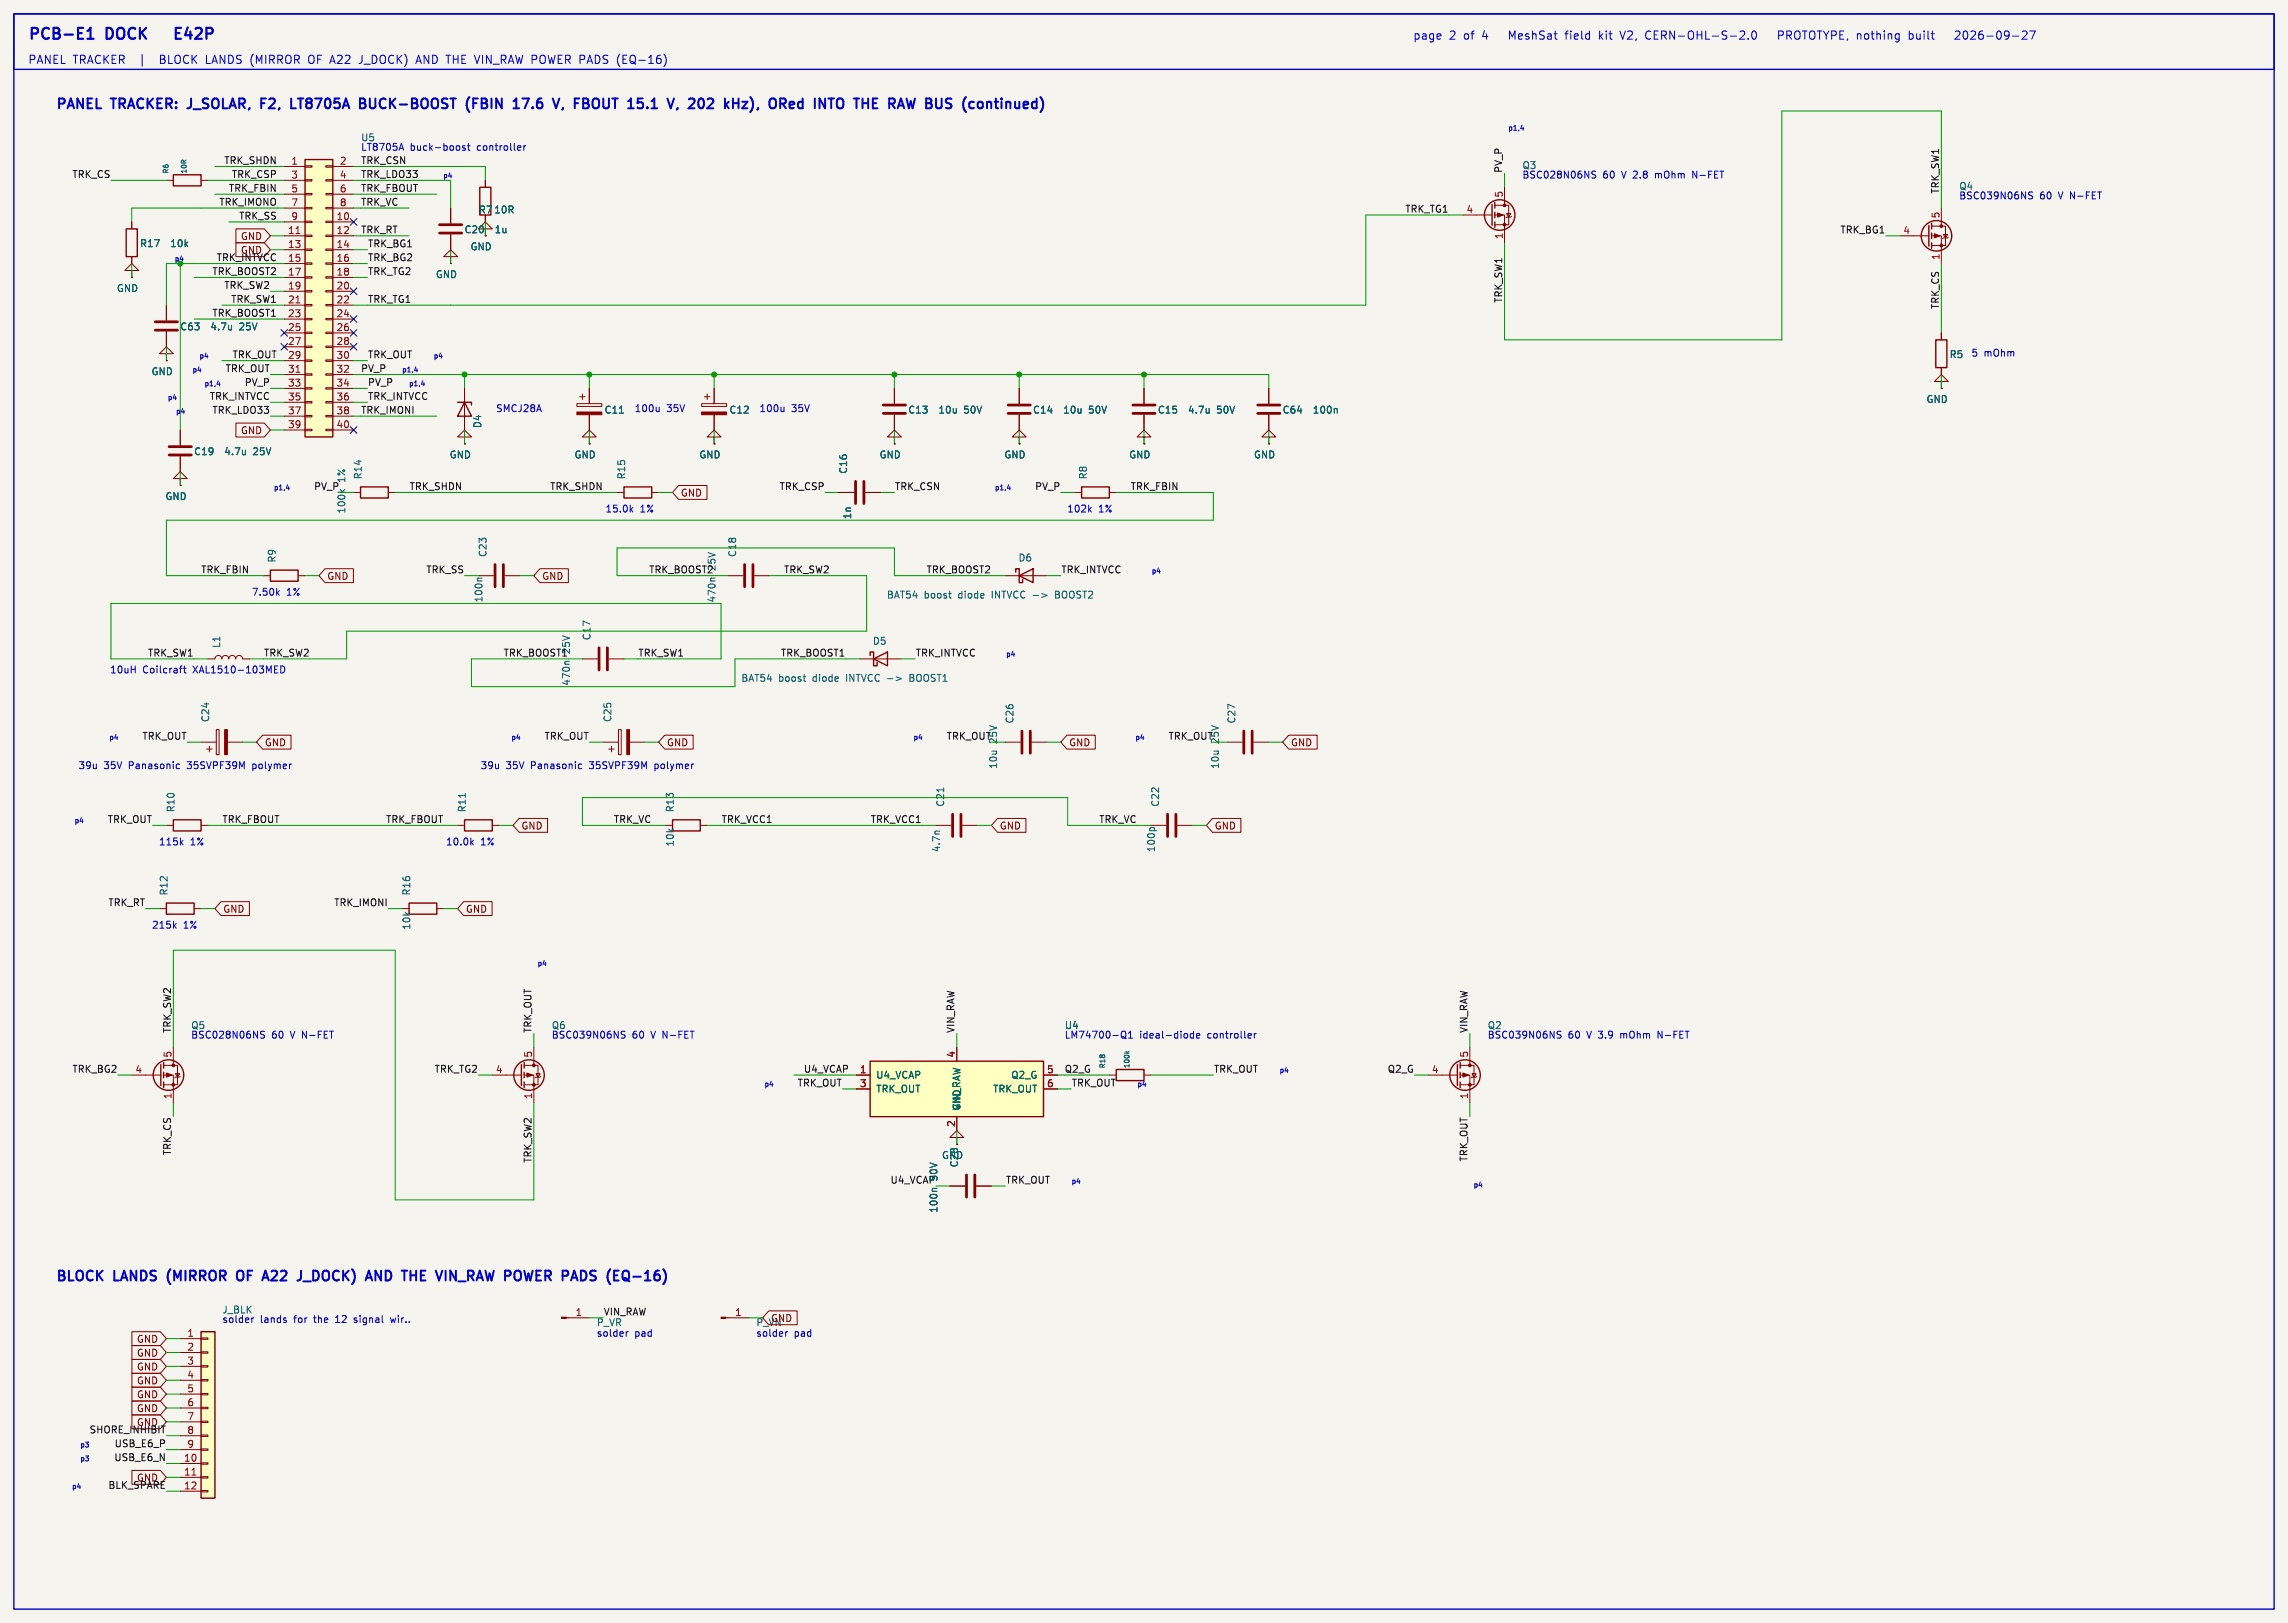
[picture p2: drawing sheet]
<svg xmlns="http://www.w3.org/2000/svg" width="419mm" height="297mm" viewBox="0 0 419 297" stroke-linecap="round" stroke-linejoin="round" font-family="sans-serif">
<defs><g id="words">
<g font-size="2.8" fill="#0000c2">
<text x="5.1" y="7.4">PCB-E1</text>
<text x="19.6" y="7.4">DOCK</text>
<text x="34.7" y="7.4">E42P</text>
</g>
<g font-size="2.5" fill="#0000c2">
<text x="10.2" y="20.1">PANEL</text>
<text x="20.6" y="20.1">TRACKER: J_SOLAR,</text>
<text x="49.3" y="20.1">F2,</text>
<text x="55.6" y="20.1">LT8705A</text>
<text x="68.9" y="20.1">BUCK-BOOST</text>
<text x="89.1" y="20.1">(FBIN</text>
<text x="98.5" y="20.1">17.6</text>
<text x="106.6" y="20.1">V,</text>
<text x="111.1" y="20.1">FBOUT</text>
<text x="121.7" y="20.1">15.1</text>
<text x="129.8" y="20.1">V,</text>
<text x="134.3" y="20.1">202</text>
<text x="141.5" y="20.1">kHz),</text>
<text x="150.4" y="20.1">ORed</text>
<text x="159.4" y="20.1">INTO</text>
<text x="167.5" y="20.1">THE</text>
<text x="174.5" y="20.1">RAW BUS</text>
<text x="189.4" y="20.1">(continued)</text>
<text x="10.2" y="234.7">BLOCK</text>
<text x="21" y="234.7">LANDS</text>
<text x="31.5" y="234.7">(MIRROR</text>
<text x="45" y="234.7">OF</text>
<text x="50.5" y="234.7">A22</text>
<text x="57.6" y="234.7">J_DOCK)</text>
<text x="70.9" y="234.7">AND</text>
<text x="78.2" y="234.7">THE</text>
<text x="85.2" y="234.7">VIN_RAW POWER</text>
<text x="109.6" y="234.7">PADS</text>
<text x="118.5" y="234.7">(EQ-16)</text>
</g>
<g font-size="2.1" fill="#0000c2">
<text x="5.1" y="11.8">PANEL TRACKER</text>
<text x="25.7" y="11.8">|</text>
<text x="29.7" y="11.8">BLOCK</text>
<text x="38.3" y="11.8">LANDS (MIRROR</text>
<text x="57.4" y="11.8">OF A22</text>
<text x="67" y="11.8">J_DOCK)</text>
<text x="77.7" y="11.8">AND THE VIN_RAW POWER PADS (EQ-16)</text>
<text x="258.8" y="7.4">page</text>
<text x="265.4" y="7.4">2</text>
<text x="268.2" y="7.4">of</text>
<text x="271.7" y="7.4">4</text>
<text x="277" y="7.4">MeshSat</text>
<text x="287.5" y="7.4">field</text>
<text x="293.8" y="7.4">kit</text>
<text x="297.9" y="7.4">V2,</text>
<text x="302.6" y="7.4">CERN-OHL-S-2.0</text>
<text x="327.4" y="7.4">PROTOTYPE, nothing</text>
<text x="351.6" y="7.4">built</text>
<text x="360.6" y="7.4">2026-09-27</text>
</g>
<g font-size="1.8" fill="#0000c2">
<text x="66" y="27.7">LT8705A</text>
<text x="66" y="26.1">U5</text>
<text x="75.1" y="27.7">buck-boost</text>
<text x="87.5" y="27.7">controller</text>
<text x="278.8" y="32.8">BSC028N06NS</text>
<text x="278.8" y="31.1">Q3</text>
<text x="293.6" y="32.8">60</text>
<text x="297.2" y="32.8">V 2.8</text>
<text x="303.7" y="32.8">mOhm</text>
<text x="310.7" y="32.8">N-FET</text>
<text x="358.8" y="35">Q4</text>
<text x="358.8" y="36.6">BSC039N06NS</text>
<text x="373.6" y="36.6">60</text>
<text x="377.2" y="36.6">V N-FET</text>
<text x="361" y="65.4">5</text>
<text x="363.4" y="65.4">mOhm</text>
<text x="90.8" y="75.5">SMCJ28A</text>
<text x="116.2" y="75.5">100u</text>
<text x="122.1" y="75.5">35V</text>
<text x="139" y="75.5">100u</text>
<text x="145" y="75.5">35V</text>
<text x="110.8" y="93.9">15.0k</text>
<text x="117.2" y="93.9">1%</text>
<text x="195.4" y="93.9">102k</text>
<text x="201.2" y="93.9">1%</text>
<text x="46" y="109.2">7.50k</text>
<text x="52.5" y="109.2">1%</text>
<text x="20.1" y="123.4">10uH</text>
<text x="26.1" y="123.4">Coilcraft</text>
<text x="35.5" y="123.4">XAL1510-103MED</text>
<text x="14.3" y="140.9">39u</text>
<text x="19" y="140.9">35V</text>
<text x="23.7" y="140.9">Panasonic</text>
<text x="34.6" y="140.9">35SVPF39M</text>
<text x="46.7" y="140.9">polymer</text>
<text x="87.9" y="140.9">39u</text>
<text x="92.7" y="140.9">35V</text>
<text x="97.4" y="140.9">Panasonic</text>
<text x="108.3" y="140.9">35SVPF39M</text>
<text x="120.4" y="140.9">polymer</text>
<text x="29" y="154.9">115k</text>
<text x="34.8" y="154.9">1%</text>
<text x="81.6" y="154.9">10.0k</text>
<text x="88" y="154.9">1%</text>
<text x="27.8" y="170.1">215k</text>
<text x="33.6" y="170.1">1%</text>
<text x="34.9" y="190.3">BSC028N06NS</text>
<text x="34.9" y="188.6">Q5</text>
<text x="49.8" y="190.3">60</text>
<text x="53.3" y="190.3">V N-FET</text>
<text x="101" y="190.3">BSC039N06NS</text>
<text x="101" y="188.6">Q6</text>
<text x="115.8" y="190.3">60</text>
<text x="119.4" y="190.3">V N-FET</text>
<text x="194.9" y="190.3">LM74700-Q1</text>
<text x="208.8" y="190.3">ideal-diode</text>
<text x="221.3" y="190.3">controller</text>
<text x="272.4" y="190.3">BSC039N06NS</text>
<text x="272.4" y="188.6">Q2</text>
<text x="287.2" y="190.3">60</text>
<text x="290.8" y="190.3">V 3.9</text>
<text x="297.3" y="190.3">mOhm</text>
<text x="304.3" y="190.3">N-FET</text>
<text x="40.6" y="242.3">solder</text>
<text x="40.6" y="240.7">J_BLK</text>
<text x="47.7" y="242.3">lands</text>
<text x="54" y="242.3">for</text>
<text x="57.8" y="242.3">the</text>
<text x="62" y="242.3">12</text>
<text x="65.5" y="242.3">signal</text>
<text x="72.5" y="242.3">wir..</text>
<text x="109.2" y="244.9">solder</text>
<text x="116.3" y="244.9">pad</text>
<text x="138.4" y="244.9">solder</text>
<text x="145.5" y="244.9">pad</text>
</g>
<g font-size="1.8" fill="#0f0f0f">
<text x="13.2" y="32.7">TRK_CS</text>
<text x="41" y="30.1">TRK_SHDN</text>
<text x="41.8" y="35.2">TRK_FBIN</text>
<text x="42.4" y="32.7">TRK_CSP</text>
<text x="66" y="32.7">TRK_LDO33</text>
<text x="66" y="30.1">TRK_CSN</text>
<text x="66" y="35.2">TRK_FBOUT</text>
<text x="275.2" y="31.8" transform="rotate(-90 275.2 31.8)">PV_P</text>
<text x="355.3" y="35.6" transform="rotate(-90 355.3 35.6)">TRK_SW1</text>
<text x="40.1" y="37.8">TRK_IMONO</text>
<text x="43.7" y="40.3">TRK_SS</text>
<text x="66" y="37.8">TRK_VC</text>
<text x="257.3" y="39">TRK_TG1</text>
<text x="39.6" y="47.9">TRK_INTVCC</text>
<text x="44" y="46.7">GND</text>
<text x="66" y="42.8">TRK_RT</text>
<text x="67.3" y="47.9">TRK_BG2</text>
<text x="67.3" y="45.4">TRK_BG1</text>
<text x="337" y="42.8">TRK_BG1</text>
<text x="38.8" y="50.5">TRK_BOOST2</text>
<text x="41" y="53">TRK_SW2</text>
<text x="67.3" y="50.5">TRK_TG2</text>
<text x="38.8" y="58.1">TRK_BOOST1</text>
<text x="42.3" y="55.5">TRK_SW1</text>
<text x="67.3" y="55.5">TRK_TG1</text>
<text x="275.2" y="55.5" transform="rotate(-90 275.2 55.5)">TRK_SW1</text>
<text x="355.3" y="56.7" transform="rotate(-90 355.3 56.7)">TRK_CS</text>
<text x="42.5" y="65.7">TRK_OUT</text>
<text x="67.3" y="65.7">TRK_OUT</text>
<text x="41.2" y="68.2">TRK_OUT</text>
<text x="44.7" y="70.8">PV_P</text>
<text x="66" y="68.2">PV_P</text>
<text x="67.3" y="70.8">PV_P</text>
<text x="38.3" y="73.3">TRK_INTVCC</text>
<text x="38.8" y="75.9">TRK_LDO33</text>
<text x="66" y="75.9">TRK_IMONI</text>
<text x="67.3" y="73.3">TRK_INTVCC</text>
<text x="57.4" y="89.8">PV_P</text>
<text x="63.4" y="88.3" transform="rotate(-90 63.4 88.3)">1%</text>
<text x="74.9" y="89.8">TRK_SHDN</text>
<text x="100.7" y="89.8">TRK_SHDN</text>
<text x="142.7" y="89.8">TRK_CSP</text>
<text x="163.8" y="89.8">TRK_CSN</text>
<text x="189.5" y="89.8">PV_P</text>
<text x="207" y="89.8">TRK_FBIN</text>
<text x="36.7" y="105.1">TRK_FBIN</text>
<text x="78" y="105.1">TRK_SS</text>
<text x="118.8" y="105.1">TRK_BOOST2</text>
<text x="131.3" y="104.5" transform="rotate(-90 131.3 104.5)">25V</text>
<text x="143.5" y="105.1">TRK_SW2</text>
<text x="169.6" y="105.1">TRK_BOOST2</text>
<text x="194.3" y="105.1">TRK_INTVCC</text>
<text x="104.6" y="119.7" transform="rotate(-90 104.6 119.7)">25V</text>
<text x="27" y="120.3">TRK_SW1</text>
<text x="48.3" y="120.3">TRK_SW2</text>
<text x="92.1" y="120.3">TRK_BOOST1</text>
<text x="116.8" y="120.3">TRK_SW1</text>
<text x="142.9" y="120.3">TRK_BOOST1</text>
<text x="167.6" y="120.3">TRK_INTVCC</text>
<text x="26" y="135.5">TRK_OUT</text>
<text x="99.6" y="135.5">TRK_OUT</text>
<text x="173.3" y="135.5">TRK_OUT</text>
<text x="182.8" y="136.2" transform="rotate(-90 182.8 136.2)">25V</text>
<text x="213.9" y="135.5">TRK_OUT</text>
<text x="223.5" y="136.2" transform="rotate(-90 223.5 136.2)">25V</text>
<text x="19.6" y="150.8">TRK_OUT</text>
<text x="40.6" y="150.8">TRK_FBOUT</text>
<text x="70.6" y="150.8">TRK_FBOUT</text>
<text x="112.3" y="150.8">TRK_VC</text>
<text x="132.1" y="150.8">TRK_VCC1</text>
<text x="159.4" y="150.8">TRK_VCC1</text>
<text x="201.2" y="150.8">TRK_VC</text>
<text x="19.8" y="166">TRK_RT</text>
<text x="61.1" y="166">TRK_IMONI</text>
<text x="31.4" y="189.2" transform="rotate(-90 31.4 189.2)">TRK_SW2</text>
<text x="97.4" y="189.2" transform="rotate(-90 97.4 189.2)">TRK_OUT</text>
<text x="174.9" y="189.2" transform="rotate(-90 174.9 189.2)">VIN_RAW</text>
<text x="268.9" y="189.2" transform="rotate(-90 268.9 189.2)">VIN_RAW</text>
<text x="13.2" y="196.5">TRK_BG2</text>
<text x="79.5" y="196.5">TRK_TG2</text>
<text x="147.2" y="196.5">U4_VCAP</text>
<text x="194.9" y="196.5">Q2_G</text>
<text x="222.2" y="196.5">TRK_OUT</text>
<text x="254.1" y="196.5">Q2_G</text>
<text x="146" y="199">TRK_OUT</text>
<text x="196.2" y="199">TRK_OUT</text>
<text x="31.4" y="211.6" transform="rotate(-90 31.4 211.6)">TRK_CS</text>
<text x="97.4" y="213" transform="rotate(-90 97.4 213)">TRK_SW2</text>
<text x="268.9" y="212.8" transform="rotate(-90 268.9 212.8)">TRK_OUT</text>
<text x="163" y="216.8">U4_VCAP</text>
<text x="184.2" y="216.8">TRK_OUT</text>
<text x="110.5" y="241">VIN_RAW</text>
<text x="16.3" y="262.5">SHORE_INHIBIT</text>
<text x="25" y="261.3">GND</text>
<text x="20.8" y="267.6">USB_E6_N</text>
<text x="20.9" y="265.1">USB_E6_P</text>
<text x="19.8" y="272.7">BLK_SPARE</text>
<text x="25" y="271.5">GND</text>
</g>
<g font-size="1.8" fill="#a90000">
<text x="53.3" y="30.2">1</text>
<text x="53.3" y="32.8">3</text>
<text x="53.3" y="35.3">5</text>
<text x="62.2" y="30.2">2</text>
<text x="62.2" y="32.8">4</text>
<text x="62.2" y="35.3">6</text>
<text x="53.3" y="37.8">7</text>
<text x="53.3" y="40.4">9</text>
<text x="61.6" y="40.4">10</text>
<text x="62.2" y="37.8">8</text>
<text x="268.5" y="39.1">4</text>
<text x="275.3" y="36.3" transform="rotate(-90 275.3 36.3)">5</text>
<text x="355.3" y="40.1" transform="rotate(-90 355.3 40.1)">5</text>
<text x="52.7" y="42.9">11</text>
<text x="52.7" y="45.5">13</text>
<text x="61.6" y="42.9">12</text>
<text x="61.6" y="45.5">14</text>
<text x="275.3" y="43.9" transform="rotate(-90 275.3 43.9)">1</text>
<text x="348.5" y="42.9">4</text>
<text x="355.3" y="47.7" transform="rotate(-90 355.3 47.7)">1</text>
<text x="52.7" y="48">15</text>
<text x="52.7" y="50.5">17</text>
<text x="52.7" y="53.1">19</text>
<text x="61.6" y="48">16</text>
<text x="61.6" y="50.5">18</text>
<text x="61.6" y="53.1">20</text>
<text x="52.7" y="55.6">21</text>
<text x="52.7" y="58.2">23</text>
<text x="61.6" y="55.6">22</text>
<text x="61.6" y="58.2">24</text>
<text x="52.7" y="60.7">25</text>
<text x="52.7" y="63.2">27</text>
<text x="52.7" y="65.8">29</text>
<text x="61.6" y="60.7">26</text>
<text x="61.6" y="63.2">28</text>
<text x="61.6" y="65.8">30</text>
<text x="52.7" y="68.3">31</text>
<text x="52.7" y="70.9">33</text>
<text x="61.6" y="68.3">32</text>
<text x="61.6" y="70.9">34</text>
<text x="52.7" y="73.4">35</text>
<text x="52.7" y="75.9">37</text>
<text x="61.6" y="73.4">36</text>
<text x="61.6" y="75.9">38</text>
<text x="52.7" y="78.5">39</text>
<text x="61.6" y="78.5">40</text>
<text x="24.7" y="196.6">4</text>
<text x="31.5" y="193.7" transform="rotate(-90 31.5 193.7)">5</text>
<text x="90.7" y="196.6">4</text>
<text x="97.5" y="193.7" transform="rotate(-90 97.5 193.7)">5</text>
<text x="157.4" y="196.6">1</text>
<text x="175" y="193.7" transform="rotate(-90 175 193.7)">4</text>
<text x="191.7" y="196.6">5</text>
<text x="262.2" y="196.6">4</text>
<text x="269" y="193.7" transform="rotate(-90 269 193.7)">5</text>
<text x="31.5" y="201.4" transform="rotate(-90 31.5 201.4)">1</text>
<text x="97.5" y="201.4" transform="rotate(-90 97.5 201.4)">1</text>
<text x="157.4" y="199.1">3</text>
<text x="191.7" y="199.1">6</text>
<text x="269" y="201.4" transform="rotate(-90 269 201.4)">1</text>
<text x="175" y="206.4" transform="rotate(-90 175 206.4)">2</text>
<text x="34.2" y="244.9">1</text>
<text x="105.3" y="241">1</text>
<text x="134.5" y="241">1</text>
<text x="34.2" y="247.4">2</text>
<text x="34.2" y="249.9">3</text>
<text x="34.2" y="252.5">4</text>
<text x="34.2" y="255">5</text>
<text x="34.2" y="257.6">6</text>
<text x="34.2" y="260.1">7</text>
<text x="34.2" y="262.6">8</text>
<text x="33.6" y="267.7">10</text>
<text x="34.2" y="265.2">9</text>
<text x="33.6" y="270.3">11</text>
<text x="33.6" y="272.8">12</text>
</g>
<g font-size="1.8" fill="#006464">
<text x="87.6" y="39.3">R7</text>
<text x="90.4" y="39.3">10R</text>
<text x="25.6" y="45.4">R17</text>
<text x="31.1" y="45.4">10k</text>
<text x="85" y="42.9">C20</text>
<text x="86.1" y="46">GND</text>
<text x="90.5" y="42.9">1u</text>
<text x="21.3" y="53.7">GND</text>
<text x="79.7" y="51.1">GND</text>
<text x="32.9" y="60.7">C63</text>
<text x="38.4" y="60.7">4.7u</text>
<text x="43.8" y="60.7">25V</text>
<text x="357" y="65.8">R5</text>
<text x="27.7" y="68.9">GND</text>
<text x="110.6" y="75.9">C11</text>
<text x="133.5" y="75.9">C12</text>
<text x="166.3" y="75.9">C13</text>
<text x="171.8" y="75.9">10u</text>
<text x="176.5" y="75.9">50V</text>
<text x="189.1" y="75.9">C14</text>
<text x="194.6" y="75.9">10u</text>
<text x="199.4" y="75.9">50V</text>
<text x="212" y="75.9">C15</text>
<text x="217.5" y="75.9">4.7u</text>
<text x="222.9" y="75.9">50V</text>
<text x="234.8" y="75.9">C64</text>
<text x="240.4" y="75.9">100n</text>
<text x="352.8" y="74">GND</text>
<text x="35.5" y="83.5">C19</text>
<text x="41" y="83.5">4.7u</text>
<text x="46.3" y="83.5">25V</text>
<text x="88.3" y="78.5" transform="rotate(-90 88.3 78.5)">D4</text>
<text x="66.5" y="87.9" transform="rotate(-90 66.5 87.9)">R14</text>
<text x="82.3" y="84.1">GND</text>
<text x="105.1" y="84.1">GND</text>
<text x="114.7" y="87.9" transform="rotate(-90 114.7 87.9)">R15</text>
<text x="128" y="84.1">GND</text>
<text x="155.4" y="86.9" transform="rotate(-90 155.4 86.9)">C16</text>
<text x="161" y="84.1">GND</text>
<text x="183.9" y="84.1">GND</text>
<text x="199.3" y="87.9" transform="rotate(-90 199.3 87.9)">R8</text>
<text x="206.7" y="84.1">GND</text>
<text x="229.6" y="84.1">GND</text>
<text x="30.2" y="91.8">GND</text>
<text x="63.4" y="94.2" transform="rotate(-90 63.4 94.2)">100k</text>
<text x="156.1" y="95.2" transform="rotate(-90 156.1 95.2)">1n</text>
<text x="50.7" y="103.1" transform="rotate(-90 50.7 103.1)">R9</text>
<text x="89.3" y="102.1" transform="rotate(-90 89.3 102.1)">C23</text>
<text x="135" y="102.1" transform="rotate(-90 135 102.1)">C18</text>
<text x="186.5" y="103">D6</text>
<text x="88.6" y="110.4" transform="rotate(-90 88.6 110.4)">100n</text>
<text x="131.3" y="110.4" transform="rotate(-90 131.3 110.4)">470n</text>
<text x="162.4" y="109.8">BAT54</text>
<text x="169.3" y="109.8">boost</text>
<text x="175.6" y="109.8">diode</text>
<text x="182" y="109.8">INTVCC -&gt;</text>
<text x="194" y="109.8">BOOST2</text>
<text x="40.5" y="118.7" transform="rotate(-90 40.5 118.7)">L1</text>
<text x="108.4" y="117.3" transform="rotate(-90 108.4 117.3)">C17</text>
<text x="159.8" y="118.2">D5</text>
<text x="104.6" y="125.7" transform="rotate(-90 104.6 125.7)">470n</text>
<text x="135.7" y="125">BAT54</text>
<text x="142.6" y="125">boost</text>
<text x="149" y="125">diode</text>
<text x="155.3" y="125">INTVCC -&gt;</text>
<text x="167.3" y="125">BOOST1</text>
<text x="38.5" y="132.3" transform="rotate(-90 38.5 132.3)">C24</text>
<text x="112.2" y="132.3" transform="rotate(-90 112.2 132.3)">C25</text>
<text x="185.8" y="132.6" transform="rotate(-90 185.8 132.6)">C26</text>
<text x="226.5" y="132.6" transform="rotate(-90 226.5 132.6)">C27</text>
<text x="182.8" y="140.9" transform="rotate(-90 182.8 140.9)">10u</text>
<text x="223.5" y="140.9" transform="rotate(-90 223.5 140.9)">10u</text>
<text x="32.2" y="148.8" transform="rotate(-90 32.2 148.8)">R10</text>
<text x="85.5" y="148.8" transform="rotate(-90 85.5 148.8)">R11</text>
<text x="123.6" y="148.8" transform="rotate(-90 123.6 148.8)">R13</text>
<text x="173.1" y="147.8" transform="rotate(-90 173.1 147.8)">C21</text>
<text x="212.5" y="147.8" transform="rotate(-90 212.5 147.8)">C22</text>
<text x="123.6" y="155.1" transform="rotate(-90 123.6 155.1)">10k</text>
<text x="172.4" y="156.1" transform="rotate(-90 172.4 156.1)">4.7n</text>
<text x="211.8" y="156.1" transform="rotate(-90 211.8 156.1)">100p</text>
<text x="30.9" y="164.1" transform="rotate(-90 30.9 164.1)">R12</text>
<text x="75.3" y="164.1" transform="rotate(-90 75.3 164.1)">R16</text>
<text x="75.3" y="170.4" transform="rotate(-90 75.3 170.4)">10k</text>
<text x="194.9" y="188.6">U4</text>
<text x="160.4" y="197.7">U4_VCAP</text>
<text x="185.1" y="197.7">Q2_G</text>
<text x="160.4" y="200.3">TRK_OUT</text>
<text x="176.1" y="203.5" transform="rotate(-90 176.1 203.5)">GND</text>
<text x="176.1" y="203.3" transform="rotate(-90 176.1 203.3)">VIN_RAW</text>
<text x="181.8" y="200.3">TRK_OUT</text>
<text x="172.4" y="212.4">GND</text>
<text x="175.7" y="213.9" transform="rotate(-90 175.7 213.9)">C28</text>
<text x="171.9" y="216.2" transform="rotate(-90 171.9 216.2)">50V</text>
<text x="171.9" y="222.2" transform="rotate(-90 171.9 222.2)">100n</text>
<text x="109.2" y="243">P_VR</text>
<text x="138.4" y="243">P_VN</text>
</g>
<g font-size="1.8" fill="#840000">
<text x="44" y="44.1">GND</text>
<text x="44" y="79.7">GND</text>
<text x="124.6" y="91.1">GND</text>
<text x="59.8" y="106.4">GND</text>
<text x="99.2" y="106.4">GND</text>
<text x="48.4" y="136.8">GND</text>
<text x="122.1" y="136.8">GND</text>
<text x="195.7" y="136.8">GND</text>
<text x="236.4" y="136.8">GND</text>
<text x="95.4" y="152.1">GND</text>
<text x="183" y="152.1">GND</text>
<text x="222.4" y="152.1">GND</text>
<text x="40.8" y="167.3">GND</text>
<text x="85.2" y="167.3">GND</text>
<text x="141.1" y="242.3">GND</text>
<text x="25" y="246.1">GND</text>
<text x="25" y="251.1">GND</text>
<text x="25" y="248.6">GND</text>
<text x="25" y="256.2">GND</text>
<text x="25" y="253.7">GND</text>
<text x="25" y="258.8">GND</text>
</g>
<g font-size="1.3" fill="#0000c2">
<text x="276.2" y="24">p1,4</text>
<text x="81.1" y="32.7">p4</text>
<text x="31.9" y="47.9">p4</text>
<text x="36.4" y="65.7">p4</text>
<text x="79.4" y="65.7">p4</text>
<text x="35.2" y="68.2">p4</text>
<text x="37.4" y="70.8">p1,4</text>
<text x="73.6" y="68.2">p1,4</text>
<text x="74.8" y="70.8">p1,4</text>
<text x="30.6" y="73.3">p4</text>
<text x="32.2" y="75.9">p4</text>
<text x="50.1" y="89.8">p1,4</text>
<text x="182.2" y="89.8">p1,4</text>
<text x="210.9" y="105.1">p4</text>
<text x="184.2" y="120.3">p4</text>
<text x="19.9" y="135.5">p4</text>
<text x="93.6" y="135.5">p4</text>
<text x="167.2" y="135.5">p4</text>
<text x="207.9" y="135.5">p4</text>
<text x="13.6" y="150.8">p4</text>
<text x="98.4" y="176.9">p4</text>
<text x="234.3" y="196.5">p4</text>
<text x="139.9" y="199">p4</text>
<text x="208.3" y="199">p4</text>
<text x="196.2" y="216.8">p4</text>
<text x="269.8" y="217.5">p4</text>
<text x="14.6" y="265.1">p3</text>
<text x="14.6" y="267.6">p3</text>
<text x="13.1" y="272.7">p4</text>
</g>
<g font-size="1.3" fill="#006464">
<text x="31.1" y="31.9" transform="rotate(-90 31.1 31.9)">R6</text>
<text x="34.4" y="31.9" transform="rotate(-90 34.4 31.9)">10R</text>
<text x="202.6" y="195.7" transform="rotate(-90 202.6 195.7)">R18</text>
<text x="207.1" y="195.7" transform="rotate(-90 207.1 195.7)">100k</text>
</g>
</g></defs>
<path d="M-.1 0h419.2v297.2h-419.2z" fill="#f5f4ef" stroke="#f5f4ef" stroke-width=".18"/>
<g fill="none" stroke="#840000" stroke-width=".18">
<path d="M355.6 38.1v3.3M348 43.2h5.3M353.8 41.4h2.6v3.6h-2.6M353.8 43.2h1.8v5.1M356 42.9h.7l-.3 .7zM356.9 43.4l-.2 .2h-.7l-.1 .1M209.5 71.1v2.8M209.5 75.9v2.8M355.6 69.9h1.3l-1.3-1.3-1.3 1.3h1.3v1.2M355.6 71.1h.1M355.6 61v1.2M355.6 67.3v1.3"/>
<path d="M163.8 80h1.3l-1.3-1.3-1.2 1.3h1.2v1.3M163.8 81.3h.1M209.5 80h1.3l-1.3-1.3-1.2 1.3h1.2v1.3M209.5 81.3h.1M210.8 151.1h2.8M215.6 151.1h2.8"/>
</g>
<g fill="none" stroke="#840000" stroke-width=".25">
<path d="M353.3 41.3v3.8M353.8 40.9v1M353.8 42.7v1M353.8 44.5v1M354.6 62.2h2v5.1h-2z"/>
<circle cx="354.7" cy="43.2" r="2.79"/>
</g>
<g fill="#840000" stroke="#840000" stroke-width=".18">
<path d="M354.3 42.8l1 .4-1 .4z"/>
<circle cx="355.6" cy="41.4" r=".25"/>
<circle cx="355.6" cy="45" r=".25"/>
</g>
<path d="M207.5 74.2h4.1M207.5 75.7h4.1M213.9 149.1v4.1M215.4 149.1v4.1" fill="none" stroke="#840000" stroke-width=".51"/>
<path d="M221.5 74.8v.8M221.5 75.5l-.1 .1M210.6 151.7l.3-.2h.3l.3 .2" fill="none" stroke="#006464" stroke-width=".18"/>
<path d="M55.9 29.2h5.1v50.8h-5.1z" fill="#ffffc2"/>
<g fill="none" stroke="#840000" stroke-width=".25">
<path d="M55.9 29.2h5.1v50.8h-5.1zM273.3 37.5v3.8M273.8 37.1v1M273.8 38.9v1M273.8 40.6v1.1M83.8 73.7h2.6v.5M85.1 73.7l1.3 2.5h-2.6zM66 89.2h5.1v2h-5.1zM114.3 89.2h5.1v2h-5.1zM198.1 89.2h5.1v2h-5.1zM49.5 104.4h5.1v2h-5.1zM186.1 104.8v-.7h.6v2.6h.6v-.7"/>
<path d="M186.7 105.4l2.5-1.3v2.6z"/>
<circle cx="274.7" cy="39.4" r="2.79"/>
</g>
<g fill="none" stroke="#840000" stroke-width=".18">
<path d="M52.1 30.5h3.8M52.1 33h3.8M52.1 35.6h3.8M52.1 38.1h3.8M55.9 30.4h1.2v.2h-1.2zM55.9 32.9h1.2v.2h-1.2zM55.9 35.4h1.2v.3h-1.2zM55.9 38h1.2v.2h-1.2zM59.7 30.4h1.3v.2h-1.3zM59.7 32.9h1.3v.2h-1.3zM59.7 35.4h1.3v.3h-1.3zM59.7 38h1.3v.2h-1.3z"/>
<path d="M61 30.5h3.8M61 33h3.8M61 35.6h3.8M61 38.1h3.8M268 39.4h5.3M273.8 37.6h2.6v3.5h-2.6M273.8 39.4h1.8v5.1M275.6 34.3v3.3M276 39.1h.7l-.3 .7zM276.9 39.6l-.2 .2h-.7l-.2 .1M52.1 40.6h3.8M52.1 43.2h3.8"/>
<path d="M52.1 45.7h3.8M52.1 48.3h3.8M52.1 50.8h3.8M52.1 53.3h3.8M52.1 55.9h3.8M52.1 58.4h3.8M55.9 40.5h1.2v.3h-1.2zM55.9 43.1h1.2v.2h-1.2zM55.9 45.6h1.2v.2h-1.2zM55.9 48.1h1.2v.3h-1.2zM55.9 50.7h1.2v.2h-1.2zM55.9 53.2h1.2v.3h-1.2z"/>
<path d="M55.9 55.8h1.2v.2h-1.2zM55.9 58.3h1.2v.2h-1.2zM59.7 40.5h1.3v.3h-1.3zM59.7 43.1h1.3v.2h-1.3zM59.7 45.6h1.3v.2h-1.3zM59.7 48.1h1.3v.3h-1.3zM59.7 50.7h1.3v.2h-1.3zM59.7 53.2h1.3v.3h-1.3zM59.7 55.8h1.3v.2h-1.3zM59.7 58.3h1.3v.2h-1.3zM61 40.6h3.8M61 43.2h3.8"/>
<path d="M61 45.7h3.8M61 48.3h3.8M61 50.8h3.8M61 53.3h3.8M61 55.9h3.8M61 58.4h3.8M82.5 47h1.3l-1.3-1.3-1.2 1.3h1.2v1.3M82.5 48.3h.1M33 78.7v2.8M52.1 61h3.8M52.1 63.5h3.8M52.1 66h3.8"/>
<path d="M52.1 68.6h3.8M52.1 71.1h3.8M52.1 73.7h3.8M52.1 76.2h3.8M52.1 78.7h3.8M55.9 60.8h1.2v.3h-1.2zM55.9 63.4h1.2v.2h-1.2zM55.9 65.9h1.2v.3h-1.2zM55.9 68.5h1.2v.2h-1.2zM55.9 71h1.2v.2h-1.2zM55.9 73.5h1.2v.3h-1.2zM55.9 76.1h1.2v.2h-1.2z"/>
<path d="M55.9 78.6h1.2v.3h-1.2zM59.7 60.8h1.3v.3h-1.3zM59.7 63.4h1.3v.2h-1.3zM59.7 65.9h1.3v.3h-1.3zM59.7 68.5h1.3v.2h-1.3zM59.7 71h1.3v.2h-1.3zM59.7 73.5h1.3v.3h-1.3zM59.7 76.1h1.3v.2h-1.3zM59.7 78.6h1.3v.3h-1.3zM61 61h3.8M61 63.5h3.8M61 66h3.8"/>
<path d="M61 68.6h3.8M61 71.1h3.8M61 73.7h3.8M61 76.2h3.8M61 78.7h3.8M85.1 71.1v7.6M128.5 73.9h4.6v.5h-4.6zM129 72.6h1M129.5 72.1v1.1M130.8 71.1v2.8M130.8 75.9v2.8M163.8 71.1v2.8"/>
<path d="M163.8 75.9v2.8M186.7 71.1v2.8M186.7 75.9v2.8M33 87.6h1.3l-1.3-1.2-1.3 1.2h1.3v1.3M33 88.9h.1M33 83.6v2.8M64.8 90.2h1.2M71.1 90.2h1.3M85.1 80h1.3l-1.3-1.3-1.3 1.3h1.3v1.3M85.1 81.3h.1M107.9 80h1.3l-1.3-1.3-1.2 1.3h1.2v1.3M107.9 81.3h.1"/>
<path d="M113 90.2h1.3M119.4 90.2h1.2M130.8 80h1.3l-1.3-1.3-1.3 1.3h1.3v1.3M130.8 81.3h.1M153.7 90.2h2.8M158.5 90.2h2.8M186.7 80h1.3l-1.3-1.3-1.3 1.3h1.3v1.3M186.7 81.3h.1M196.8 90.2h1.3M203.2 90.2h1.3M48.3 105.4h1.2M54.6 105.4h1.3"/>
<path d="M87.6 105.4h2.8M92.5 105.4h2.7M133.3 105.4h2.8M138.2 105.4h2.8M184.1 105.4h7.7M38.1 120.7h1.3a.64 .64 0 0 1 .6-.7 .64 .64 0 0 1 .6 .7 .64 .64 0 0 1 .7-.7 .64 .64 0 0 1 .6 .7 .64 .64 0 0 1 .6-.7 .64 .64 0 0 1 .7 .7 .64 .64 0 0 1 .6-.7 .64 .64 0 0 1 .6 .7h1.3"/>
</g>
<path d="M54.2 42.8h.7M54.2 55.5h.7M54.2 68.2h.7" fill="none" stroke="#a90000" stroke-width=".18"/>
<path d="M161.8 74.2h4.1M161.8 75.7h4.1M184.7 74.2h4M184.7 75.7h4M31 81.8h4.1M31 83.3h4.1M156.7 88.1v4.1M158.2 88.1v4.1M90.7 103.4v4M92.2 103.4v4M136.4 103.4v4M137.9 103.4v4" fill="none" stroke="#840000" stroke-width=".51"/>
<g fill="#840000" stroke="#840000" stroke-width=".18">
<path d="M274.3 39l1 .4-1 .4z"/>
<path d="M128.5 75.4h4.6v.5h-4.6z"/>
<circle cx="275.6" cy="37.6" r=".25"/>
<circle cx="275.6" cy="41.1" r=".25"/>
</g>
<path d="M45 82.4v.9M45 83.1l-.1 .1M62.3 89.6l.5 .5M63.2 89.6l-.5 .4M88.3 105.8h-.7l-.2 .2M130.3 105.8l-.2 .2M173.8 108.7h.5M174.1 109.5h.2M193.4 108.8h.4M193.8 108.2h-.4v1.3h.4" fill="none" stroke="#006464" stroke-width=".18"/>
<path d="M159.4 194.3h31.7v10.2h-31.7z" fill="#ffffc2"/>
<g fill="none" stroke="#840000" stroke-width=".25">
<path d="M31.7 32h5.1v2h-5.1zM87.9 34.3h2v5.1h-2zM23.1 41.9h2v5.1h-2zM159.4 120v-.6h.6v2.5h.7v-.6M160 120.7l2.6-1.3v2.5zM31.7 150.1h5.1v2h-5.1zM30.5 165.4h5.1v2h-5.1zM74.9 165.4h5.1v2h-5.1zM29.5 194.9v3.9M30 194.6v1M30 196.3v1.1M30 198.1v1"/>
<path d="M95.5 194.9v3.9M96 194.6v1M96 196.3v1.1M96 198.1v1M159.4 194.3h31.7v10.2h-31.7zM204.5 195.8h5v2.1h-5zM267 194.9v3.9M267.5 194.6v1M267.5 196.3v1.1M267.5 198.1v1"/>
<circle cx="30.9" cy="196.8" r="2.79"/>
<circle cx="96.9" cy="196.8" r="2.79"/>
<circle cx="268.4" cy="196.8" r="2.79"/>
</g>
<g fill="none" stroke="#840000" stroke-width=".18">
<path d="M30.5 33h1.2M36.8 33h1.3M82.5 38.1v2.8M88.9 33v1.3M88.9 39.4v1.2M24.1 49.5h1.3l-1.3-1.2-1.2 1.2h1.2v1.3M24.1 50.8h.1M24.1 40.6v1.3M24.1 47v1.3M30.5 55.9v2.8M82.5 42.9v2.8M88.9 41.9h1.3l-1.3-1.3-1.3 1.3h1.3v1.3"/>
<path d="M88.9 43.2h.1M30.5 64.8h1.2l-1.2-1.3-1.3 1.3h1.3v1.2M30.5 66h.1M30.5 60.7v2.8M105.7 73.9h4.5v.5h-4.5zM106.2 72.6h1M106.7 72.1v1.1M107.9 71.1v2.8M107.9 75.9v2.8M232.4 71.1v2.8M232.4 75.9v2.8M232.4 80h1.3l-1.3-1.3-1.3 1.3h1.3v1.3"/>
<path d="M232.4 81.3h.1M157.5 120.7h7.6M184.1 135.9h2.8M189 135.9h2.8M224.8 135.9h2.8M229.6 135.9h2.8M30.5 151.1h1.2M36.8 151.1h1.3M171.4 151.1h2.8M176.3 151.1h2.8M29.2 166.4h1.3M35.6 166.4h1.2"/>
<path d="M73.7 166.4h1.2M80 166.4h1.3M24.1 196.9h5.4M30 195.1h2.5v3.5h-2.5M30 196.9h1.7v5M31.7 191.8v3.3M32.1 196.6h.8l-.4 .6zM33 197.1l-.1 .1h-.8l-.1 .2M90.2 196.9h5.3M96 195.1h2.6v3.5h-2.6M96 196.9h1.8v5M97.8 191.8v3.3"/>
<path d="M98.2 196.6h.7l-.3 .6zM99.1 197.1l-.2 .1h-.7l-.2 .2M156.8 196.9h2.6M156.8 199.4h2.6M175.3 191.8v2.5M191.1 196.9h2.6M191.1 199.4h2.6M203.2 196.9h1.3M209.5 196.9h1.3M261.6 196.9h5.4M267.5 195.1h2.5v3.5h-2.5M267.5 196.9h1.7v5"/>
<path d="M269.2 191.8v3.3M269.6 196.6h.8l-.4 .6zM270.5 197.1l-.1 .1h-.8l-.1 .2M174 217.2h2.8M175.3 208.3h1.2l-1.2-1.3-1.3 1.3h1.3v1.3M175.3 209.6h.1M175.3 204.5v2.5M178.8 217.2h2.8M103.7 241.3h4.2M132.9 241.3h4.3"/>
</g>
<g fill="none" stroke="#840000" stroke-width=".51">
<path d="M28.4 58.9h4.1M80.5 41.1h4.1M80.5 42.7h4.1M28.4 60.5h4.1M230.4 74.2h4M230.4 75.7h4M187.2 133.9v4M188.7 133.9v4M227.8 133.9v4M229.4 133.9v4M174.5 149.1v4.1M176 149.1v4.1"/>
<path d="M177 215.1v4.1M178.6 215.1v4.1"/>
</g>
<g fill="#840000" stroke="#840000" stroke-width=".18">
<path d="M30.5 196.5l1 .4-1 .3z"/>
<path d="M96.5 196.5l1 .4-1 .3z"/>
<path d="M102.9 241.2h.8v.2h-.8z"/>
<path d="M132.1 241.2h.8v.2h-.8z"/>
<path d="M105.7 75.4h4.5v.5h-4.5z"/>
<path d="M268 196.5l1 .4-1 .3z"/>
<circle cx="31.7" cy="195.1" r=".25"/>
<circle cx="31.7" cy="198.6" r=".25"/>
<circle cx="97.8" cy="195.1" r=".25"/>
<circle cx="97.8" cy="198.6" r=".25"/>
<circle cx="269.2" cy="195.1" r=".25"/>
<circle cx="269.2" cy="198.6" r=".25"/>
</g>
<g fill="none" stroke="#006464" stroke-width=".18">
<path d="M42.4 59.6v.8M42.4 60.3h.1M113.5 75.6h.7M244.8 74.8l.1 .2v.6M147.1 123.9h.5M147.5 124.8h.1M166.7 124.1h.4M167.1 123.5h-.4v1.3h.5M172.1 152.2h-.8M172.9 144.3v.7M206.2 192.5l.4 .3M206.8 192.5l-.3 .2"/>
<path d="M171.6 217.6h-.6l-.2 .2"/>
</g>
<path d="M36.8 243.8h2.6v30.5h-2.6z" fill="#ffffc2"/>
<path d="M85.1 150.1h5.1v2h-5.1zM123.2 150.1h5.1v2h-5.1zM36.8 243.8h2.6v30.5h-2.6z" fill="none" stroke="#840000" stroke-width=".25"/>
<g fill="none" stroke="#840000" stroke-width=".18">
<path d="M82.5 38.1v2.8M88.9 33v1.3M88.9 39.4v1.2M24.1 50.8h.1M24.1 40.6v1.3M24.1 47v1.3M30.5 55.9v2.8M43.2 44.4h5.2l1.1 1.3-1.1 1.3h-5.2zM43.2 41.9h5.2l1.1 1.3-1.1 1.3h-5.2zM82.5 48.3h.1M82.5 42.9v2.8M88.9 43.2h.1"/>
<path d="M30.5 66h.1M30.5 60.7v2.8M33 78.7v2.8M43.2 77.5h5.2l1.1 1.2-1.1 1.3h-5.2zM85.1 71.1v2.6M85.1 76.2v2.5M107.9 71.1v2.8M107.9 75.9v2.8M130.8 71.1v2.8M130.8 75.9v2.8M163.8 71.1v2.8M163.8 75.9v2.8"/>
<path d="M186.7 71.1v2.8M186.7 75.9v2.8M209.5 71.1v2.8M209.5 75.9v2.8M232.4 71.1v2.8M232.4 75.9v2.8M355.6 71.1h.1M355.6 61v1.2M355.6 67.3v1.3M33 88.9h.1M33 83.6v2.8M85.1 81.3h.1"/>
<path d="M107.9 81.3h.1M124.3 88.9h5.2v2.5h-5.2l-1.1-1.2zM130.8 81.3h.1M153.7 90.2h2.8M158.5 90.2h2.8M163.8 81.3h.1M186.7 81.3h.1M209.5 81.3h.1M232.4 81.3h.1M59.5 104.1h5.2v2.6h-5.2l-1.1-1.3zM98.9 104.1h5.2v2.6h-5.2l-1.1-1.3zM36.8 135.9h2.8"/>
<path d="M37.8 137.2h1.1M38.4 136.7v1M39.6 133.6h.5v4.6h-.5zM41.7 135.9h2.7M48.1 134.6h5.2v2.6h-5.2l-1.1-1.3zM106.7 120.7h2.8M110.5 135.9h2.8M111.5 137.2h1M111.5 120.7h2.8M112 136.7v1M113.3 133.6h.5v4.6h-.5zM115.3 135.9h2.8"/>
<path d="M121.8 134.6h5.2v2.6h-5.2l-1.2-1.3zM195.4 134.6h5.2v2.6h-5.2l-1.1-1.3zM236.1 134.6h5.2v2.6h-5.2l-1.2-1.3zM83.8 151.1h1.3M90.2 151.1h1.2M95.1 149.9h5.2v2.5h-5.2l-1.1-1.3zM121.9 151.1h1.3M128.3 151.1h1.2M182.7 149.9h5.2v2.5h-5.2l-1.1-1.3zM222.1 149.9h5.2v2.5h-5.2l-1.1-1.3zM40.5 165.1h5.2v2.5h-5.2l-1.1-1.2zM84.9 165.1h5.2v2.5h-5.2l-1.1-1.2z"/>
<path d="M156.8 196.9h2.6M156.8 199.4h2.6M175.3 191.8v2.5M191.1 196.9h2.6M191.1 199.4h2.6M174 217.2h2.8M175.3 209.6h.1M175.3 204.5v2.5M178.8 217.2h2.8M24.2 259.1h5.2l1.1 1.3-1.1 1.2h-5.2zM24.2 243.8h5.2l1.1 1.3-1.1 1.3h-5.2zM24.2 256.5h5.2l1.1 1.3-1.1 1.3h-5.2z"/>
<path d="M24.2 254h5.2l1.1 1.3-1.1 1.2h-5.2zM24.2 251.5h5.2l1.1 1.2-1.1 1.3h-5.2zM24.2 248.9h5.2l1.1 1.3-1.1 1.3h-5.2zM24.2 246.4h5.2l1.1 1.3-1.1 1.2h-5.2zM33 245.1h3.8M33 247.7h3.8M33 250.2h3.8M33 252.7h3.8M33 255.3h3.8M33 257.8h3.8M36.8 245h1.3v.2h-1.3zM36.8 247.5h1.3v.3h-1.3z"/>
<path d="M36.8 250.1h1.3v.2h-1.3zM36.8 252.6h1.3v.3h-1.3zM36.8 255.1h1.3v.3h-1.3zM36.8 257.7h1.3v.2h-1.3zM140.8 240h5.2v2.6h-5.2l-1.1-1.3zM24.2 269.2h5.2l1.1 1.3-1.1 1.3h-5.2zM33 260.4h3.8M33 262.9h3.8M33 265.4h3.8M33 268h3.8M33 270.5h3.8M33 273.1h3.8"/>
<path d="M36.8 260.2h1.3v.3h-1.3zM36.8 262.8h1.3v.2h-1.3zM36.8 265.3h1.3v.3h-1.3zM36.8 267.8h1.3v.3h-1.3zM36.8 270.4h1.3v.2h-1.3zM36.8 272.9h1.3v.3h-1.3z"/>
</g>
<path d="M35.2 270.1h.7" fill="none" stroke="#a90000" stroke-width=".18"/>
<g fill="#840000" stroke="#840000" stroke-width=".18">
<path d="M114.8 133.6h.5v4.6h-.5z"/>
<path d="M41.1 133.6h.6v4.6h-.6z"/>
</g>
<path d="M42.4 59.6v.8M42.4 60.3h.1M113.5 75.6h.7M221.5 74.8v.8M221.5 75.5l-.1 .1M244.8 74.8l.1 .2v.6M45 82.4v.9M45 83.1l-.1 .1M104.3 121.1h-.7l-.1 .2M85.2 145.3v.7M171.6 217.6h-.6l-.2 .2" fill="none" stroke="#006464" stroke-width=".18"/>
<path d="M109.7 118.6v4.1M111.3 118.6v4.1" fill="none" stroke="#840000" stroke-width=".51"/>
<g fill="none" stroke="#009600" stroke-width=".18">
<path d="M20.3 33h10.2M38.1 33h14M39.4 30.5h12.7M39.4 35.6h12.7M52.1 38.1h-28v2.5M64.8 33h17.7v5.1M64.8 30.5h24.1v2.5M64.8 35.6h15.2M64.8 38.1h10.1M268 39.4h-17.8v16.5h-185.4M275.6 31.8v2.5M355.6 38.1v-17.8h-29.2v41.9h-50.8v-17.7"/>
<path d="M24.1 48.3v2.5M33 48.3v30.4M35.6 58.4h16.5M35.6 50.8h16.5M40.6 55.9h11.5M41.9 40.6h10.2M49.5 53.3h2.6M49.5 45.7h2.6M49.5 43.2h2.6M52.1 48.3h-21.6v7.6M64.8 50.8h2.5M64.8 48.3h2.5"/>
<path d="M64.8 45.7h2.5M64.8 43.2h10.1M82.5 45.7v2.6M88.9 40.6v2.6M345.4 43.2h2.6M355.6 48.3v12.7M30.5 63.5v2.5M40.6 66h11.5M49.5 73.7h2.6M49.5 71.1h2.6M49.5 78.7h2.6M49.5 76.2h2.6"/>
<path d="M49.5 68.6h2.6M64.8 73.7h2.5M64.8 71.1h2.5M64.8 76.2h15.2M64.8 68.6h167.6v2.5M64.8 66h2.5M85.1 68.6v2.5M85.1 78.7v2.6M107.9 68.6v2.5M107.9 78.7v2.6M130.8 68.6v2.5M130.8 78.7v2.6"/>
<path d="M163.8 68.6v2.5M163.8 78.7v2.6M186.7 68.6v2.5M186.7 78.7v2.6M209.5 68.6v2.5M209.5 78.7v2.6M232.4 78.7v2.6M355.6 68.6v2.5M33 86.4v2.5M62.2 90.2h2.6M72.4 90.2h40.6M120.6 90.2h2.6"/>
<path d="M151.1 90.2h2.6M161.3 90.2h2.5M194.3 90.2h2.5M204.5 90.2h17.7v5.1h-191.7v10.1h17.8M55.9 105.4h2.5M85.1 105.4h2.5M95.2 105.4h2.6M133.3 105.4h-20.3v-5.1h50.8v5.1h20.3M141 105.4h17.7v10.2h-95.2v5.1h-17.8M191.8 105.4h2.5M34.3 135.9h2.5M38.1 120.7h-17.8v-10.2h111.8v10.2h-17.8"/>
<path d="M44.4 135.9h2.6M106.7 120.7h-20.3v5h48.2v-5h22.9M107.9 135.9h2.6M118.1 135.9h2.5M165.1 120.7h2.5M181.6 135.9h2.5M191.8 135.9h2.5M222.2 135.9h2.6M232.4 135.9h2.5M27.9 151.1h2.6M38.1 151.1h45.7M91.4 151.1h2.6"/>
<path d="M121.9 151.1h-15.2v-5h88.9v5h15.2M129.5 151.1h41.9M179.1 151.1h2.5M218.4 151.1h2.6M26.7 166.4h2.5M36.8 166.4h2.6M71.1 166.4h2.6M81.3 166.4h2.5M21.6 196.9h2.5M31.7 191.8v-17.8h40.7v45.7h25.4v-17.8M87.6 196.9h2.6M97.8 189.2v2.6"/>
<path d="M145.4 196.9h11.4M154.3 199.4h2.5M175.3 189.2v2.6M193.7 196.9h9.5M193.7 199.4h2.5M210.8 196.9h11.4M259.1 196.9h2.5M269.2 189.2v2.6M31.7 201.9v2.6M171.4 217.2h2.6M175.3 207v2.6M181.6 217.2h2.5"/>
<path d="M269.2 201.9v2.6M30.5 255.3h2.5M30.5 257.8h2.5M30.5 252.7h2.5M30.5 250.2h2.5M30.5 247.7h2.5M30.5 245.1h2.5M107.9 241.3h2.6M137.2 241.3h2.5M30.5 262.9h2.5M30.5 260.4h2.5M30.5 268h2.5"/>
<path d="M30.5 265.4h2.5M30.5 273.1h2.5M30.5 270.5h2.5"/>
</g>
<g fill="none" stroke="#000084" stroke-width=".18">
<path d="M64.2 52.7l1.2 1.2M64.2 40l1.2 1.2M64.2 57.8l1.2 1.2M65.4 52.7l-1.2 1.2M65.4 40l-1.2 1.2M65.4 57.8l-1.2 1.2M51.5 62.9l1.2 1.2M51.5 60.4l1.2 1.2M52.7 62.9l-1.2 1.2M52.7 60.4l-1.2 1.2M64.2 78.1l1.2 1.2M64.2 62.9l1.2 1.2"/>
<path d="M64.2 60.4l1.2 1.2M65.4 78.1l-1.2 1.2M65.4 62.9l-1.2 1.2M65.4 60.4l-1.2 1.2"/>
</g>
<g fill="none" stroke="#0000c2" stroke-width=".18">
<path d="M56.9 10.1l-.1 .1a.96 .96 0 0 0 .1 1.4M66.3 11.2l-.2 .3-.2 .1M76.2 11.6l.5-1.5 .5 1.5M76.3 11.2h.7M286.7 6.2h.5M293 5.7v1.5M293.2 6.6l.4 .6M293.6 6.2l-.6 .5M296.7 5.7l.5 1.5M301.5 6.8l.2 .3 .4 .1M302.1 5.7h-.4l-.2 .3M320.2 7v.2"/>
<path d="M321 5.8l.2-.1a.8 .8 0 0 1 .5 .7 .8 .8 0 0 1-.5 .8l-.2-.2-.1-.4zM325.8 6.5l.7-.1 .2-.2-.1-.4-.2-.1h-.6v1.5M349.7 6.2h.5l.2 .3v.4l-.1 .2h-.6M349.7 5.7v1.5M358.2 5.8l.5-.1 .2 .1 .1 .3-.9 1.1h.9M359.9 5.7a.94 .94 0 0 0 0 1.5M371.8 5.7h1l-.6 1.5M73.2 27.2h.6M73.5 26.3l.4 1.2M85.2 26.7h-.3l-.2 .2 .1 .1 .4 .2v.3h-.5M85.6 26.7h.5M85.8 26.3v1l.3 .2"/>
<path d="M95.3 26.7l.1 .3-.6 .1M96 26.7v.8M96.3 26.7l-.3 .2M278.6 23.6h.5M291.6 31.7l.7 .5-.2 .4-.5-.1M292.3 31.4l-.5-.1-.2 .3M310.1 32.6v-1.3l.7 1.3M371.6 35.5l.7 .6-.2 .3h-.5M372.3 35.2l-.5-.1-.2 .3M39.8 70.4h.5M75.9 67.8h.6M77.2 70.4h.6"/>
<path d="M120.7 74.5v.9M120.7 75.3l-.1 .1M143.6 74.5v.9M143.6 75.3l-.2 .1M52.5 89.4h.5M115.6 93.3l.3 .5M115.9 92.9l-.5 .5M184.5 89.4h.6M199.5 93.3l.4 .5M199.9 92.9l-.5 .5M50.8 108.5l.4 .5M51.2 108.1l-.5 .5"/>
<path d="M32.5 139.9l.4 .1M32.9 122.4h.5M33.4 121.9l-.3 .1M33.6 122.4h.5M33.8 121.9v1.1l.3 .2M50.3 121.9h.6M50.3 123.2h.6M51.4 121.9a.64 .64 0 0 1 .8 .7 .64 .64 0 0 1-.8 .6zM106.2 139.9l.3 .1M32.9 140.7h-.4M33.2 154.2l.3 .5M33.5 153.9l-.4 .5"/>
<path d="M86.4 154.2l.3 .5M86.7 153.9l-.5 .5M106.5 140.7h-.3M31.9 169.5l.4 .5M32.3 169.1l-.5 .5M47.7 189.2l.7 .5-.2 .4-.5-.1M48.4 188.9l-.4-.1-.3 .3M113.8 189.2l.7 .5-.2 .4-.5-.1M114.5 188.9l-.5-.1-.2 .3M205.4 189l.3-.2a.43 .43 0 0 1 .5 .4v.5a.43 .43 0 0 1-.3 .4 .43 .43 0 0 1-.5-.2M205.6 189.8l.7 .4M206.7 190.1h.7"/>
<path d="M206.7 189.2l.4-.4v1.3M218.6 189.3l-.3-.1-.3 .3 .1 .5h.5M218.6 188.8v1.3M219.2 189.7l.6-.2-.1-.2-.3-.1-.2 .2v.6h.5M229.1 189.3l.1 .2-.6 .2M229.8 189.2v.9M230.1 189.2l-.3 .3M285.2 189.2l.7 .5-.2 .4-.5-.1M285.9 188.9l-.4-.1-.3 .3M303.7 190.1v-1.3l.7 1.3M46.1 241.3v.9M46.2 241.4l-.1 .2"/>
<path d="M46.4 241.3h.1M52.4 241.8v.3M61.5 242.2h.7M61.6 241.2h-.1M64.9 242.1l.1 .1M65.1 241.3l-.2 .2 .2 .2M71.5 241.3l.3 .9 .2-.6M114.7 243.8v.9M115.1 243.8l-.4 .3M143.9 243.8v.9M144.3 243.8l-.4 .3"/>
</g>
<g fill="none" stroke="#0000c2" stroke-width=".36">
<path d="M47.9 18.9h.6M47.9 18h.8M53.3 19.8h.9M54.5 18h1.1M66.8 19a.49 .49 0 0 1 0 .7M66.8 18.2v.5M67.7 18v1.5l.2 .2 .5 .1M86.7 18.9h.6M86.7 18h.8M88.2 18.9h.6M88.8 18h-.6v1.8h.7M95.7 18h1.2l-.8 1.8"/>
<path d="M97.6 19.7v.1M105.3 18.9h.6M106.1 18h-.8v1.8M109.7 18.3v1.3M126.9 18l.2 .1a.49 .49 0 0 1 0 .7l-1 1h1.1M128.9 18.7a.66 .66 0 0 0-.4-.7h-.2a1.13 1.13 0 0 0 0 1.8h.2a.66 .66 0 0 0 .4-.7M133 19.1l.5 .7M133.5 18.6l-.7 .7M149.3 18v1.8M158 18.9h1M158 18v1.8M166.1 18l.4 1.8 .3-1.3"/>
<path d="M173.3 19.7l.6 .1M173.3 18.5a.66 .66 0 0 0 .6 .5M174 18h-.4l-.3 .4M187.7 18.6l.6 .1v.4l-.8 .1M188.3 19.7l-.6 .1M44.3 232.7a.6 .6 0 0 0-.6 0 .6 .6 0 0 0-.3 .6v.6a.6 .6 0 0 0 .3 .5 .6 .6 0 0 0 .6 0M50.7 233.4l-1 1.1h1.1M55.6 234.6h1.3M68.8 232.7l1 1.8v-1.8M77.1 232.7h.8M77.1 234.5h.8M77.1 233.5h.6"/>
<path d="M83.9 234.6h1.4M108.5 232.7h.6M108.5 233.5l.5 .2M109 234.4l-.6 .1M116 233.8h1.4"/>
</g>
<path d="M16 7.1h1.2M16 5.7l.6-.6v2M32.2 6.1h.7M33.2 5.1h-1v2h1" fill="none" stroke="#0000c2" stroke-width=".4"/>
<path d="M2.5 2.5h414.1v292.1h-414.1zM2.5 2.5h414.1v10.2h-414.1z" fill="none" stroke="#0000c2" stroke-width=".25"/>
<g fill="#009600" stroke="#009600" stroke-width=".18">
<circle cx="33" cy="48.3" r=".46"/>
<circle cx="130.8" cy="68.6" r=".46"/>
<circle cx="163.8" cy="68.6" r=".46"/>
<circle cx="186.7" cy="68.6" r=".46"/>
<circle cx="209.5" cy="68.6" r=".46"/>
<circle cx="85.1" cy="68.6" r=".46"/>
<circle cx="107.9" cy="68.6" r=".46"/>
</g>
<use href="#words"/>
</svg>
